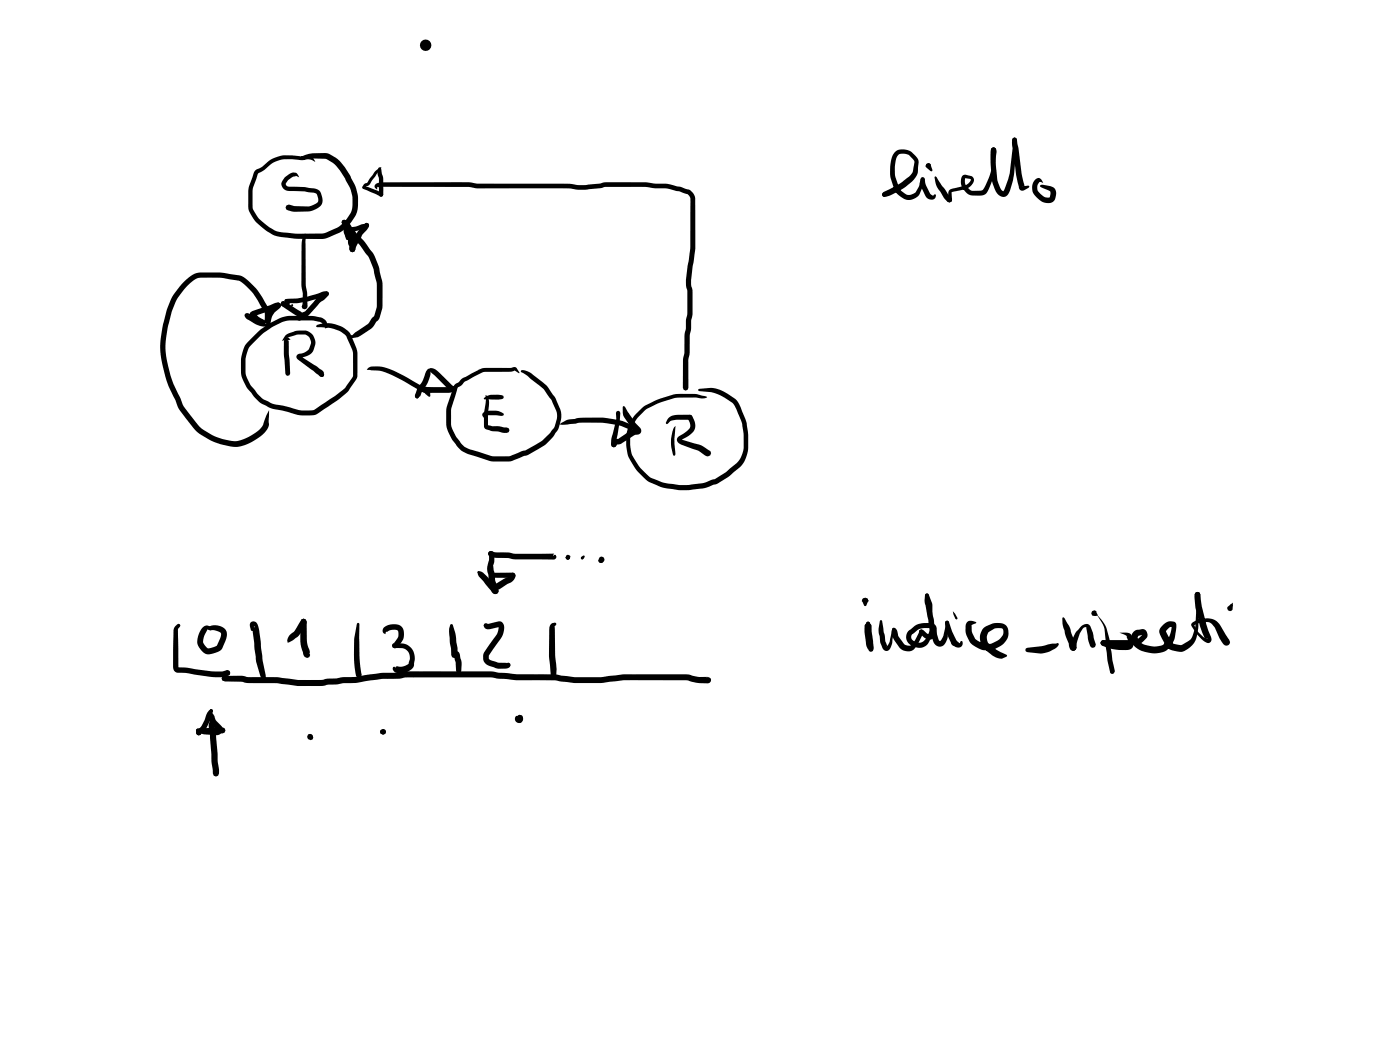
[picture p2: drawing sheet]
<svg xmlns="http://www.w3.org/2000/svg" width="285mm" height="214mm" viewBox="0 0 285 214" stroke-linecap="round" stroke-linejoin="round" font-family="sans-serif">
<g fill="#000">
<path d="M58 36.1l.7-.6a1.19 1.19 0 0 1 2 .2l.2 .4-.7-.3-.6 .2-1 .8v-.1l-.5 .7 .1 .2a.71 .71 0 0 0 .8 .4l3.1 .1 2.5 .5 .5 .4 .3 .5 .3 1.1-.1 .7a2.84 2.84 0 0 1-2.4 1.7l-3.5 .1-1.4-.4-.2-.4 .2-.5 .4-.1 1.3 .3h2.8l1-.3 1-.7v-.7l-.4-.8-.6-.3-1.8-.2-3-.1a1.43 1.43 0 0 1-1.4-.6 1.43 1.43 0 0 1 0-1.6zM52 34.7l1.3-.7 1-.8a6.7 6.7 0 0 1 5.2-1.6l2.1 .3a1.84 1.84 0 0 1 2.5 1l-1.2-.5-1.5 .2-2-.2a6 6 0 0 0-4.6 1.4l-1 .8-1.2 .7-1.1 2.8-.1 4 .3 .9a7.7 7.7 0 0 0 3.2 3.3l.1 .1a4.7 4.7 0 0 0 2.7 .9l2.6 .3 5.3-.1 2.5-.9a6.4 6.4 0 0 0 3.7-4.7 7.3 7.3 0 0 0-1.3-5.1l-.2-.4a7.9 7.9 0 0 0-3.8-4l-.3-.1a17 17 0 0 0-4.6 .1l-.5 .2-.3-.3 .6-.4a8.4 8.4 0 0 1 4.8-.7l.9 .2 1.6 1a11.1 11.1 0 0 1 2.7 3.6l.1 .2a8.7 8.7 0 0 1 1.4 6.1 7.7 7.7 0 0 1-4.4 5.3l-2.2 1a19.6 19.6 0 0 1-5 0l-3.9-.3a6.1 6.1 0 0 1-3.5-1.5 8.4 8.4 0 0 1-3.3-4.1v-4.4l1.1-3.1zM73.9 37.9l.2-.1 .9 .3 2.8 1.1 .2 .4-.1 .3-.5 .1-3.4-1.5-.2-.3zM76.4 37.5l.5-.2a262.1 262.1 0 0 1 18.9-.2l.3 .1a9.8 9.8 0 0 0 3.5 .2h16.3l2.9 .3 3.3-.3 1.2-.3h8.1l1.6 .3a18 18 0 0 1 6.8 1.1l.3 .1a2.18 2.18 0 0 1 1.4 2.1l.1 5.3a29 29 0 0 1-.4 7.3l-.5 3.7 .1 1.3a4.1 4.1 0 0 1 .2 2.3v3.4l-.3 1.3v1.8l-.3 1.3v3.4l-.3 1.5 .1 5.7-.2 .4-.4 .1-.4-.1-.2-.4 .1-5.7 .2-1.5 .1-3.8 .2-1.1 .1-1.7 .2-1.3v-2.6a5.1 5.1 0 0 0-.1-2.6l-.1-1.8 .5-3.7a29 29 0 0 0 .4-7.2l-.1-5.7-.5-.8-1.7-.6a15.2 15.2 0 0 0-4.9-.6l-2.1-.2h-8l-1.1 .2-3.4 .3h-1.2l-1.7-.2h-16.3a12.5 12.5 0 0 1-4.2-.3h-18.4l-.2-.1-.1 .6-.4-.5zM77.1 34.1h.4l.5 2.3v3.2l-.1 .3-.3 .2-.3-.2-.1-.3v-3.2l-.3-1zM76.4 34.9l.8-.7 .4-.1-2.3 3.5-.7 .3-.5 .6a.63 .63 0 0 1 .1-1.1l.6-.2zM182.2 31a2.82 2.82 0 0 1 3.5 .1l1 1 .3 .7-.1 2.3-.4 .9-.8 .9-2.3 1.8-2.3 1.2-1 .2-.4-.1-.1-.4 .4-.6 3.5-1.8 1.6-1.3 .6-.7 .5-2.4-1.1-1.2a1.77 1.77 0 0 0-2.4 .2 7.3 7.3 0 0 0-.2 4.7l.7 2 .8 .7a1.69 1.69 0 0 0 2.3 .1l.8-1.5 .4-1.6 .4-.1 .3 .1 .1 .3-1.1 3a2.61 2.61 0 0 1-4.2 .3l-.5-.5a7.6 7.6 0 0 1-1.1-2.9 7.9 7.9 0 0 1 .7-5.3zM179.7 39.3l.5-.1 .3 .2a.48 .48 0 0 1-.3 .6 .48 .48 0 0 1-.6-.4zM187.5 36.2l.4-.1 .3 .1 .3 1.5 .9 1.8 .5 .4 .4-.4a.67 .67 0 0 1 .1 .8 .67 .67 0 0 1-.6 .3l-.8-.1-.6-.6-.9-2.1-.1-.7zM188.6 33.4l.4-.2 .5 .3 .3 1.1v.2h-.4l-.8-.7-.1-.3zM188.6 33.4l.4-.2 .4 .1 .2 .3-.3 .8-.1 .1-.7-.5zM190.3 36h.4l2.4 3.7 .6 .7 .1 .3-.1 .3-.4 .2-.4-.2-.7-.7-.9-1.5a4.2 4.2 0 0 1-1-2.6z"/>
<path d="M201.8 30.3l.5-.3 .3 .2 .2 .3-.1 2.9 .3 3.1 .6 1.7 .7 .8 1-2.5 .3-1.2 .6-5.2-.1-1.6 .1-.4 .4-.1 .3 .1 .2 .4-.6 6.9a9.1 9.1 0 0 1-1.3 4.2 1.46 1.46 0 0 1-2.4-.6l-.7-1.7a19.6 19.6 0 0 1-.4-5.1zM206.2 28.1l.4-.1a1.12 1.12 0 0 1 .5 1.3l.9 6.2 .6 2.6-.4-.2 1.1-.1 .3 .2-1.1 .7a.76 .76 0 0 1-.8 0 .76 .76 0 0 1-.3-.8l-.5-2.3-.8-6.2zM210.8 36.6a.81 .81 0 0 1 .8-.3 .81 .81 0 0 1 .6 .6l.2 .4-.6-.3-.3 .2a1.5 1.5 0 0 0 .1 2 1.92 1.92 0 0 0 2.1 1l.1-1.2-1.6-.8a.3 .3 0 0 1-.4-.2 .3 .3 0 0 1 .2-.4l1.8 .3a1.44 1.44 0 0 1 1.2 1.9 1.7 1.7 0 0 1-2.6 1.4 3.3 3.3 0 0 1-2.2-3.5l.2-.6zM61.9 47.8l.2-.2 .2 .2-.1 1.4 .1 8.8 .2 1.6 .1 2.7-.2 .5-.4 .2-.4-.2-.2-.4 .2-.3 .3-.2-.3 .4 .1-2.5-.3-1.8v-8.1l.1-1.1zM69.7 44.9l.4-.2 .3 .2 .2 .3a3.6 3.6 0 0 0 .8 3.1l-.2 .5-.3 .1-.3-.1-.2-.3a3.6 3.6 0 0 0-.3-2.1l-.1-.7-.3-.1-.2-.3zM69.7 44.9l.4-.2 .4 .2 .6 .6 .5 .6 .5 1.4a2.5 2.5 0 0 1 0 2.1l-.4 .2a1.29 1.29 0 0 1-.6-1.5l-.7-1.8-.7-.8-.2-.4zM69.8 45.3l.5-.2a1.49 1.49 0 0 1 .9 1.7l.2 .6a1.06 1.06 0 0 1-.5 1.5 1.16 1.16 0 0 1-.7-1l-.5-2.1zM70.7 46.9l.5-.1 .4 .1 .4 .6 .1 1.8 .3 .9a.95 .95 0 0 1-.7 1.2 1.03 1.03 0 0 1-.6-1.3l-.2-.6-.1-1.6 .1 .2-.3-.6zM70.4 46.8l.9-.5 3.1-.7a.39 .39 0 0 0-.1 .6l-.1-.3 .1-.4 .4-.1 .3 .1a.71 .71 0 0 1-.1 .9 .71 .71 0 0 1-.8 .1l-3.2 .9 .5 1.1 .7 .4 .2 .4-.2 .3-.4 .2-.3-.2-.6-1.4a1.03 1.03 0 0 1-.5-1.2zM74.2 45.6l.4-.2 .4 .1 .1 .4-.1 .3-.3 .2 .4-.2-.2 .3-1.2 1.4-1.4 2.7-.1 .6-.5 .2-.4-.2-.2-.5 .1-.4 .5-1.1 1.2-2.1zM196 35.8l.6-.2 1 .2a.99 .99 0 0 1 .7 .8 .99 .99 0 0 1-.4 1l-.7 .6-.7 .4-2.7 .5v1.8l-.5 .3-.3-.2-.2-.3 .2-.4 .1-1.3 .2-.3 3-.8a1.64 1.64 0 0 0 1.4-1.4l-1.2-.2a1.74 1.74 0 0 0 .4 1.7l.6 .7 .4 .1h1.8l.6-.4 1.4-3.4 .4-3.7-.3-.8 .1-.3 .4-.2a1.02 1.02 0 0 1 .5 1.3l-.2 2.1a11.2 11.2 0 0 1-1.9 6.1l-.1 .1a4.4 4.4 0 0 1-3 .2 2.81 2.81 0 0 1-1.6-4zM51.1 63.5l4.9-1.8a.68 .68 0 0 1 .9 0 .68 .68 0 0 1 .1 .9l-5.2 1.8 .1-.2-.5 .4-.4-.2-.1-.4z"/>
<path d="M51 63.6l.4-.1 .5 .3-.1-.1a4.8 4.8 0 0 0 2 1.5l.2 .4-.1 .4-.4 .2-.3-.1-1.2-.7-1-1-.1-.4zM53.1 65.3l.4-.2 .4 .2 .1 .3-.1 .4-.4 .2-.4-.2-.1-.3zM55.1 62.8l1.1-.9-.1 .2 .2-.3 .3-.2 .4 .2 .2 .4-.2 .5-1.1 .9-.3 .5-.7 1.8-.4 .1-.4-.2-.2-.5 .4-1.4zM58.1 68.3l.6-.4 1.5-.5 1.9-.1a2.44 2.44 0 0 1 2 3.2l-.2 .5a2.78 2.78 0 0 1-2.8 1.8v-.3l4.4 2.9 .5 .4v.2l-.3-.1 .3 .4-.1 .3-.3 .2-.5-.2-4.4-3.4a.76 .76 0 0 1-.2-1 .76 .76 0 0 1 1-.2 1.93 1.93 0 0 0 1.5-1.3l.3-.9a1.71 1.71 0 0 0-1.2-1.7l-1.8 .1-1.6 .5-1.3 .8zM57.3 61.5l.4-.2 .3 .1 3.2 2 .6 .4 .1 .4-.1 .4-.4 .1-.5-.1-3.5-2.3-.3-.4zM58 61l4.3-.5 3.6-1.2h.6l.3 .2 .2 .3-.2 .4-1.4 .4a17.1 17.1 0 0 1-7 1.1l-.4-.2-.1-.2zM58 61l.5-.1 .5 .7-.1 .1-.8-.1-.2-.3zM57.3 61.5l.4-.2 .2 .2 1 .2 .2 .2-.2 .1-1 .2-.2 .2-.4-.1-.2-.4zM58 68.9l.6-.2 .6 .5-.6 .1 .2 .3 .3 6.4-.2 .4-.3 .1-.4-.1-.1-.3-.3-3.8v-2.7zM65.2 76.1l.1 .1a.31 .31 0 0 1 .1-.3 .31 .31 0 0 1 .4 0l.1 .6-.3 .2-.3-.1zM51.9 68.2a14.8 14.8 0 0 1 6.1-3.8l3-.1a10.8 10.8 0 0 1 4.7 .5 1.28 1.28 0 0 1 .9 1.3v.5l-.4 .3v-.4l-.1 .1-.1-.1-.2-.6-.8-.4a10.4 10.4 0 0 0-4-.3l-2.1 .1-1.3 .2a17.7 17.7 0 0 0-6.8 5.2l-.5 1.2-.3 1.3v2.6l.3 1.1a11.9 11.9 0 0 0 2.7 3.8l.6 .6 1.9 .9 2.1 .4 3.2 .9h2.8l.9-.4a40.5 40.5 0 0 0 5.8-4.1l1.6-2.5v-4.7l-1.5-3.5a6.6 6.6 0 0 0-5.2-1.7h-.8l-.1-.2 .2-.2a6 6 0 0 1 6.9 1.8l1.4 3.7v4.8l-.3 .9-1.5 2.2a45.9 45.9 0 0 1-6.6 4.8l-1 .2h-2.3l-3.7-1-2-.4a7.7 7.7 0 0 1-4.1-3 8 8 0 0 1-2.2-4.8v-2.5l.6-2.2a7.2 7.2 0 0 1 2.2-2.5zM60.5 64.4l.7-.6 .9-.4 2.3-2.6 1.7-1.3 .4-.2 .3 .2 .2 .3a6.3 6.3 0 0 1-2 2l-2.1 2.3-1.1 .6-.5 .5-.4 .1-.4-.1-.1-.4z"/>
<path d="M71.5 68.2l.2 .1 .1 .3-.1 .3-.2 .1-.4-.4zM69.8 45.3l.5-.2 .4 .2 2 2.3a17.9 17.9 0 0 1 3.1 3.7l.2 .3a22.2 22.2 0 0 1 1.9 6.4v1a13.5 13.5 0 0 1-.1 4.1l-.6 1.8-.9 1.2a4.4 4.4 0 0 1-2.1 1.7l-1.3 .8-1.2 .2-.2-.2a14.9 14.9 0 0 1 3.5-2.7l1.2-1.6 .5-1.7v-1.6a11.1 11.1 0 0 0-.1-3.8l-.2-.5a13.5 13.5 0 0 0-1.5-4.6l-.6-.7a13.7 13.7 0 0 0-2.6-3.2l-1.9-2-.1-.4zM74.9 75l.2-.2a7.6 7.6 0 0 1 6 1.2l6.1 3.3 .4 .4v1l-.2 .1-.9-.8-5.8-3.2a10.5 10.5 0 0 0-6-1.5zM87.2 75.1a1.68 1.68 0 0 1 2.1 .7l2.8 2.8 .4 .1 .2 .4-.2 .4-.4 .2-.6-.3-2.9-2.9-1.5-1.2zM87.1 75.1h.1a1.1 1.1 0 0 1 .3 1.6 9.4 9.4 0 0 1-1.6 3.1l-.4 .9-.1 .1-.2-.3v.5l-.3 .1-.3-.1-.1-.6 .7-1.7a8.5 8.5 0 0 0 1.7-3.2zM85.2 78.6l.4-.1a8.1 8.1 0 0 0 3.6 .3h2.1l.5-.1-.2 .3 .2-.3 .3-.1 .4 .1 .2 .4a1.44 1.44 0 0 1-1.9 .9h-3.8l-1.4-.3a.57 .57 0 0 0 .5-.3 .57 .57 0 0 0 0-.6v.9h-.9l-.2-.2a.65 .65 0 0 1 .2-.9zM92.6 78.3l.7-.4a3.1 3.1 0 0 1 1.6-1.2l3.5-1.8h5.5l.9-.2a.81 .81 0 0 1 .7 .7l.3 .5-.1 .1-1-.5a4.9 4.9 0 0 1-2.6 .2l-3.8 .1-3.6 1.9-.8 .8-.6 .3-1.4 4.3-.1 1.4a5.1 5.1 0 0 0 .3 2.9l.8 1.6 1.7 2 1 .5 4.7 1.4h3.6l2.3-1 .9-.2 3.3-2 1.5-1.5 .9-1.2 .6-1.7-.1-1.4-1-2.4-1.6-2.3-3.3-2.7-1.3-.7a.48 .48 0 0 1 .3-.5 .48 .48 0 0 1 .5 .1l1 .4 .7 .6a9.6 9.6 0 0 1 4 4l.6 .9 1.1 2.8-.1 1.4-.7 2.1-.9 1.4-1.7 1.7-3.3 1.9-3.3 1.2a10 10 0 0 1-3.6 .2l-1.1-.2-3.7-1.2a4.5 4.5 0 0 1-3.1-2.1l-.8-1-.8-1.7a6 6 0 0 1-.4-3.3l.2-1.7 1.3-3.9zM37.3 57.5a4.7 4.7 0 0 1 4.1-2 27.5 27.5 0 0 1 7.5 .6 12.3 12.3 0 0 1 5 5.3l1.1 2.1 .1 2.7a.78 .78 0 0 1-1.2 .3 7.1 7.1 0 0 1-3.6-1.5 .61 .61 0 0 1-.5-.8 .61 .61 0 0 1 .8-.4l2 1 1.3 .5 .1 .4-.1 .3-.3 .2h-.4l-.8-.3-2.2-1.3h.2l.2-.4 .3 .6 2.1 1.1a1.27 1.27 0 0 0 1.2-.1l-.3 .3v-2.4l-1-1.7a11 11 0 0 0-4.4-4.9 24.9 24.9 0 0 0-7.8-.6l-.6 .2a12.4 12.4 0 0 0-5.4 7.7 18.2 18.2 0 0 0 .3 12.8l2.3 5.4 3 3.9 .9 .9a12.7 12.7 0 0 0 4.1 2h.2a6.6 6.6 0 0 0 6.5-1.3 3.5 3.5 0 0 0 1.9-2.5l.9-2.1v2.9l-.2 .7a9.4 9.4 0 0 1-6.8 3.9 13.2 13.2 0 0 1-8.4-3.8l-2.9-3.8-.9-2.1a24.6 24.6 0 0 1-2.8-8.5 23.9 23.9 0 0 1 1.4-10.4 11.8 11.8 0 0 1 3.1-4.9zM84.6 80.5l.6-.3 .2 .1a.58 .58 0 0 1-.1 .6 .58 .58 0 0 1-.7 .1l-.1-.2zM98.4 84l.2-.1a5 5 0 0 1 3.9 .3v.4l-.4 .1-3.4-.2 .1 .5-.1 .1a.68 .68 0 0 1-.3-1.1zM98.6 81a4.1 4.1 0 0 1 3.8-.4l.2 .3-.2 .2-.9 .3-2.8-.1-.2-.1zM98.9 80.5a2.17 2.17 0 0 1 .6 2.3l-.2 1.4 .1 2.5-.2-.1 3.4 .4a.9 .9 0 0 1 1.1 .6l-.1 .4a3.1 3.1 0 0 1-2.3-.2h-1.1l-1.2-.4a.76 .76 0 0 1-.5-.9v-2.4l.4-2.2z"/>
<path d="M113.9 86.4a4.5 4.5 0 0 1 3.1-1.1 25.7 25.7 0 0 1 9.8 .4l2.2 .9 .2 .4-.2 .4-.4 .2-2.1-.8a27.1 27.1 0 0 0-9-.6l-2 .2zM125.5 83.8l.4-.2 .3 .2 .1 .3-.1 1.2-.7 4.2v1l-.1 .4-.4 .2-.4-.2-.2-.4 .2-1.5a9 9 0 0 0 .8-4.9zM126.9 82.7h.1l.3 .1 2 3.2 .8 .9a.92 .92 0 0 1 .4 1.2 .92 .92 0 0 1-1.2 .4l-2.8 1.8-.9 .2-.3 .5-.3 .1-.4-.2-.2-.4 .3-.6a1.36 1.36 0 0 1 1.2-.6l2.7-1.8 1.1-.3-.4 .4 .1 .3-1.1-1.2-1.1-1.6-.4-1.1zM136.1 85.1l.6-.4 1.2-.2 2.6-.1 .3 .2 .2 .4-.2 .3-.3 .2h-2.7l-1.1 .1-.9 .8-.2-.3zM137.3 87l.3-.3-.3 2.7 .2 2.9-.1 .4-.1 .1-.3-.2-.3-1.6a7.4 7.4 0 0 1 .6-4zM140.1 84.6l.4-.2a2.21 2.21 0 0 1 1.1 2.2l-.1 .7-.4 .7-.9 .7-1.5 .9v-.2l4.1 1.3 1.8 1.1 .2 .5-.2 .4-.5 .2h-.3l-1.6-1.1-3.5-1.3a.93 .93 0 0 1-.9-.7 .93 .93 0 0 1 .5-1l1.9-1.3a1.3 1.3 0 0 0 .1-1.8l-.3-.7zM129.6 84.2l1.9-1.7a21.5 21.5 0 0 1 5.6-2.2l.9-.1a13.8 13.8 0 0 1 4.8 .3l1.2 .4a1.95 1.95 0 0 1-1.5 .2l-2.1-.2a8.4 8.4 0 0 0-4.1 .5l-2.4 .8-2 .9a7.8 7.8 0 0 0-2.8 10.3 11.6 11.6 0 0 0 3.3 3.8l.1 .1a15.8 15.8 0 0 0 8 1.4l3.1-.5 2-.7 2.1-1.3 2.8-2.5 .6-1.1 .3-1.2a15.1 15.1 0 0 0-.2-4.6l-.1-.3a13.3 13.3 0 0 0-1.6-4l-.4-.5a10.6 10.6 0 0 0-4.2-2.1l-2.5-.3-.3-.2 .3-.2 2.9-.2a10.1 10.1 0 0 1 4.7 2.5 16.5 16.5 0 0 1 2 4.7l.1 .2a17.5 17.5 0 0 1 .2 4.8l-.5 2.2-.9 1.5-2.6 2.2-2.2 1.4-.9 .2a6.5 6.5 0 0 1-2.8 .8l-1.5 .2a14.1 14.1 0 0 1-9.4-2.1 12.6 12.6 0 0 1-3.6-4.9 8.7 8.7 0 0 1 1.7-8.5zM97.3 116.4l.2-.1a4.2 4.2 0 0 1 2.2 1.8l1.5 1.7-.4-.1-.3 .1 .4-.1 .4 .2 .2 .4a.82 .82 0 0 1-.8 .6 .82 .82 0 0 1-.8-.7l-1.5-1.8a2.23 2.23 0 0 1-1.1-2zM97.3 116.4h.4l.7 1-1.1-.7zM99.8 113.6l.3 .6 .3 1.2 .4 2.9a.89 .89 0 0 1 .2 .9 .89 .89 0 0 1-.7 .6l-.8-.9v-.3h.3l.7 .5a.39 .39 0 0 0-.7 .1l-.3-.7-.1-1.6a3.4 3.4 0 0 1 .4-3.3zM99.5 112.4l.4-.2 .4 .1 .2 .2 .2 .4a3.2 3.2 0 0 1-.5 2.5 1.36 1.36 0 0 1-.6-1.4v-1.1l.2 .3 .3 .1-.6-.2-.1-.4zM99.5 112.4l.4-.2 1.2 .3a8.1 8.1 0 0 1 3.4 .2h8.3l-.1 .5 .1-.2a.46 .46 0 0 1 .5 .5 .46 .46 0 0 1-.5 .4h-8.2a8.1 8.1 0 0 0-3.3-.3h-.5a1.36 1.36 0 0 1-1.4-.8z"/>
<path d="M100.2 119l1-.3 2.3-1.2 .3-.5 .1 .3 .1-.5 .4-.2a.96 .96 0 0 1 .5 .9 .96 .96 0 0 1-.5 .8l-2.7 1.7-.6 .1a.87 .87 0 0 1-1.1-.6zM115.3 113.2l.3-.1-.1 .1a.34 .34 0 0 1 .6 0 .34 .34 0 0 1-.1 .5l-.3 .2-.4-.1-.1-.3zM115.3 113.1l.3-.2 .3 .2 .2 .4-.1-.2-.1 .5-.3 .2-.4-.3-.1-.2zM122.2 113.4l.3-.1 .4 .2 .2 .4-.1 .3-.4 .4-.6-.1-.2-.4 .2-.3 .3-.2-.4 .2zM122.1 113.6l.2-.1 .3 .1 .2 .5-.1-.4 .2 .4-.2 .4-.3 .1-.4-.1-.2-.4zM35.7 127.5l.7-.5 .2 .1 .1 .3-.5 .8 .2 7.8-.2-.1h1.8l1.8 .4a23.8 23.8 0 0 0 5.4 .4l1.1-.3 .4 .2 .2 .4-.1 .4-.3 .2a6.3 6.3 0 0 1-3.5 .2l-5.1-.8h-1.7a1.05 1.05 0 0 1-1-1.2l.1-7.5zM41.2 127.8a.99 .99 0 0 1 1-.4 .99 .99 0 0 1 .8 .6l-.8 .2a3.7 3.7 0 0 0-.8 2.8l.9 1 1.2-.2 .6-.3 .8-1.8a.7 .7 0 0 0-.5-1.1l-.8-.3-.8 .1-.3-.2a.77 .77 0 0 1 1-.9 2.16 2.16 0 0 1 2.7 1.9l-.1 .8-.8 2a3.7 3.7 0 0 1-3.6 1 3 3 0 0 1-1-4.5zM45.3 137.9l.5-.3h3.3l2.1 .3a44.6 44.6 0 0 1 9.8 .5h4.4l1.1-.2 2-.1 1.4-.2a17.5 17.5 0 0 0 5.5-.6l2.4-.3 3.9-.1a10.7 10.7 0 0 1 3.6-.2h14.5l5.4 .6h3.9a16.8 16.8 0 0 1 4.6 .1l.2 .1a44.3 44.3 0 0 0 13.5-.2h12.3l1.1 .2a7.9 7.9 0 0 0 3.3 .3l-.3 .2 .4-.1 .4 .1 .2 .5-.2 .4-.5 .2a9.4 9.4 0 0 1-3.9-.5l-12.8-.1a44.4 44.4 0 0 1-14 .1l-8.3-.1-5.3-.6-17.6 .1a9.2 9.2 0 0 1-3.8 .2l-2.8 .3a29.3 29.3 0 0 1-6 .6l-3.4 .5a38.2 38.2 0 0 1-9.7-.5h-5.8l-1.6-.3h-3.3l-.5-.3-.2-.3zM45.3 137.9a.8 .8 0 0 1 1 .3 .8 .8 0 0 1-1 .3l-.2-.3zM45.4 136.8l.9-.4 .4 .2 .2 .4-.2 .4-.4 .2-.9-.4zM51 126.8a.99 .99 0 0 1 1.1-.1 .99 .99 0 0 1 .5 1l.9 6.8 .7 3.5-.1 .3-.3 .2-.4-.2-.4-.7a18.8 18.8 0 0 1-1.1-5.1l-.5-4-.2-.9a.35 .35 0 0 0 .3 .2 .35 .35 0 0 0 .3-.3l-.2 .2-.2 .7h-.3l-.2-1.1zM61.4 126.1l.4-.1 .5 .1 .1 .6-.3 .7a5.7 5.7 0 0 1-2.9 3.2l-.6 .3a1.92 1.92 0 0 1 1.2-2.2z"/>
<path d="M61.4 126.1l.4-.1 .5 .1 .1 .5 .1 3.9 .6 2-.1 .4 .2 .5-.2 .4-.5 .2-.5-.4-.6-1.7a13.7 13.7 0 0 1-.2-4.5v-.8zM72.7 126.9h.4l.1 .2-.1 3.2a30.8 30.8 0 0 0 .5 7l-.1 .6-.4 .1-.4-.1-.2-.3a27.6 27.6 0 0 1-.4-7.7zM78.1 127.8a2.74 2.74 0 0 1 3.8 0 3 3 0 0 1-1.6 4.2l-.3-.2-.2-.3 .2-.4 .3-.2h-.1a2.23 2.23 0 0 0 .9-2.3l-.1-.2a2.34 2.34 0 0 0-2.3 .2l-.1 .1-.1 .4-.5-.2-.1-.5zM79.9 131.1l.3-.1 .1 .5v-.6l1.7 .1a3.1 3.1 0 0 1 2.3 4.2v.2a2.88 2.88 0 0 1-4.1 1.3l-.2-.7 .2-.3 .3 .3v-.2a.5 .5 0 0 1 .8-.1 2.92 2.92 0 0 0 1.9-.5l.2-.9a1.92 1.92 0 0 0-1.4-2.3h-1.7v-.5l.2 .5h-.2l-.3-.2-.2-.3zM91.7 127.1h.2a1.27 1.27 0 0 1 .6 1l.2 .9 .3 2.1a3.1 3.1 0 0 1 0 2.7l-.5 .2-.4-.2-.2-.4-.1-1.3-.2-1.7a6.4 6.4 0 0 1 .1-3.3zM93 132.6l.3 .1 .2 .3 .5 1.8-.1 1.8-.1 .3-.4 .2-.4-.2-.1-.3-.1-1.7-.2-.7v-1l.3 .1-.2-.4zM98.6 127l.3-.1 .6 .2-.2-.1 2.1-.5a1.13 1.13 0 0 1 1.2 1.5 4.5 4.5 0 0 1-1.2 2.8l-1.9 2.7v.6l.5 .4 1.4 .4 1.8 .1 .3-.1 .3 .2a.8 .8 0 0 1-.8 1h-1.7l-1.5-.5a1.89 1.89 0 0 1-1.2-2.8l1.9-2.7a3.4 3.4 0 0 0 1-2.4v-.2l.2 .1-1.7 .5a1.07 1.07 0 0 1-1.6-.7zM99.9 116.9l.7-.3h3.8l.3 .1 .3 .4-.2 .4-.4 .2-.4-.1 .4 .1h-3.8v-.1l.1 1.1 .6 1a.74 .74 0 0 1-.4 1.2l-.4-.1-.2-.7v.3l-.7-1.4v-1.5zM112.2 127.1a.69 .69 0 0 1 1.1 0l-.4 .5 .1 1.5a38.3 38.3 0 0 0 .3 7.1l-.1 1.5-.1 .4-.4 .2-.4-.2a39.6 39.6 0 0 1-.3-10.7zM143.7 138h.7l.4 .4-.2 .5-.4 .2-.4-.2-.2-.4 .3 .3a.55 .55 0 0 1-.2-.8zM175.7 121.9l.5-.2 .4 .2 .2 .5-.6 .9-.7-.9zM176.4 126.7l.3-.1 .3 .1 .2 .3-.5 .4-.4-.4z"/>
<path d="M175.7 121.9l.5-.2 .4 .2 .2 .5-.4 .9-.2 .1-.3-.1-.4-.9zM176.4 126.7l.3-.1 .3 .1 .5 .7 .4 4.6-.2 .6-.4 .1-.3-.1-.3-.5-.4-1-.3-2.4v-1.3zM179.2 126.3h.3l.1 .2 .6 4 .5 1.1h-.2l.6-.9 .5-2.4a.41 .41 0 0 1 .1-.4 .41 .41 0 0 1 .5 0l.1 .2-.3 .5-.3 2.1a1.76 1.76 0 0 1-1.3 1.8l-.6-.4-.6-1.5-.3-2.4zM181.7 127.9a.86 .86 0 0 1 1.1 1.1l.1 .5 1.1 1.6a1.24 1.24 0 0 0 1.6 .1l.8-1 .9-1.9h.6l.1 .5a9.1 9.1 0 0 1-2.3 3.7 2.34 2.34 0 0 1-2.7-.8l-1.2-1.9-.2-1.3h.3l-.3-.4zM188.4 120.9l.3-.1 .4 .2 .7 1.8 .1 3.5a5.7 5.7 0 0 1-1.4 5.2 2.49 2.49 0 0 1-2.7 .1 2.49 2.49 0 0 1-1.2-2.4l.3-.7 1-.8a4.6 4.6 0 0 1 4.1-.7l.4 .3a2.38 2.38 0 0 1 .2 2 1.54 1.54 0 0 1-2.5 .4l-.7-.6h.2l-.3-.2-.2-.3 .2-.3a.82 .82 0 0 1 1.1 .4l.4 .3a.49 .49 0 0 0 .8 0l.1-1-1.9-.1-1 .4-1.1 .9-.2 .5a1.67 1.67 0 0 0 1.4 1.1 1.67 1.67 0 0 0 1.6-.8l.2-.3a5.1 5.1 0 0 0 .7-3.4l-.1-3.2-.9-1.7zM188.4 120.9l.3-.1 .3 .1 .1 .3 .2 1.3 .9 4a10.2 10.2 0 0 0 .9 3.8l.3 .2 .1-.1 .6-1a4.1 4.1 0 0 0 .3-2.6l.1-.3 .3-.1 .3 .1 .1 .3-.3 2.5a2.85 2.85 0 0 1-.9 2.2 1.33 1.33 0 0 1-1.9-.7l-.1-.3a12.2 12.2 0 0 1-1-4.3l-.7-3.6zM192.5 126.5l.3-.1 .4 .3 .6 1.8 1 2.1-.1 .7-.4 .2-.6-.4a8.2 8.2 0 0 1-1.3-4.2zM194 124.4l.9 1.4v.3l-.4-.1zM193.9 130.4l.4-.1 .9 .5a.16 .16 0 0 0 .2 .1 .16 .16 0 0 0 .1-.2l.1-.1a.43 .43 0 0 1 .4 .2 .43 .43 0 0 1 0 .4l-.5 .6h-.9a1.21 1.21 0 0 1-.9-.9zM196.9 126.7a1.15 1.15 0 0 1 1.3-.2l.6 .3-1 .6 .1 1.3 .6 1.3a3.8 3.8 0 0 0 2.4 1.1l1-.1 1.1-.5a1.94 1.94 0 0 0 1.2-2.4l-.4-.2-1.3 .1-1.3 .8-.3 .7v.5l.3 .9 1.6 1.4 2.2 1v.4h-.2a2.26 2.26 0 0 1-2.9-.4l-1.6-1.3a3 3 0 0 1 .5-4.5l1.1-.5a2.65 2.65 0 0 1 3.1 .6 2.94 2.94 0 0 1-1.4 4 4.4 4.4 0 0 1-5.2 0 4.4 4.4 0 0 1-1.6-4.8zM208.9 132l3.2-.4 1.9-.5 .9-.1a.38 .38 0 0 1 .7 0 .38 .38 0 0 1-.3 .6l-.9 .6a5.6 5.6 0 0 1-2.5 .9l-2.7-.3-.3-.1-.1-.4zM216.4 125.7h.1l.2 .1 1 1.6 1.1 3.2 .2 .9-.3-.2 .3 .2 .2 .4-.2 .4-.7 .2a1.55 1.55 0 0 1-.7-1.4l-.7-1.9-.5-1.7z"/>
<path d="M220.1 127.5a1.18 1.18 0 0 1 1.9 .1l.5 1.2 .6 2.4-.2 .5-.4 .2-.3-.1-.3-.3-.4-1.3-.3-2.5-.7 .2-.7 1.4a6.9 6.9 0 0 0-.7 2.8l-.3 .3-.3 .1-.4-.2-.2-.4 .1-.4-.1 .2a8.2 8.2 0 0 1 1.4-3.2zM223.2 125l1 1.1a11.1 11.1 0 0 1 1.9 5.9l.8 4.4a.57 .57 0 0 1-.2 .6 .57 .57 0 0 1-.6 .1l-.1-.5a53 53 0 0 1-1.1-8.7l-.6-1.2zM222.4 124.4l.4-.1 .4 .1 .3 .9h-1.1l-.2-.4zM224.2 130.6l.4-.3h5.1l2-.3 1-.8-.1 .1-.1-.2 .2 .1-1 .2-.1 .5a1.81 1.81 0 0 0 1.7 1.4l.9 .2a2.88 2.88 0 0 0 2.9-.5 5 5 0 0 0 1.4-3.7l.4 .3-.8 .1-.8 .9 .1-.1 1.4 2.5 1.7 .4 1.9-1.2 .5-.9a7.8 7.8 0 0 0 .6-3.4l.3-3-.2-1.3-.3-.5 .1-.4 .4-.2 .4 .2 .2 .5-.4 4.7a9.5 9.5 0 0 1-.8 4.9 3.4 3.4 0 0 1-4 1.7 2.16 2.16 0 0 1-1.8-1.1l-1.3-2.4a1.62 1.62 0 0 1 .9-1.9l.7-.5 .6-.1a.99 .99 0 0 1 1 .3 .99 .99 0 0 1 .2 1l-.1 .7a4.5 4.5 0 0 1-3 4.4 5.6 5.6 0 0 1-5.9-2 1.81 1.81 0 0 1 1.6-2.7 1.15 1.15 0 0 1 1.4 .6 1.15 1.15 0 0 1-.4 1.4l-1 .8-2.3 .4-5.2 .1-.4-.2-.1-.4zM226.1 136l.2-.1 .2 .2 .4 .5-.1 .5-.3 .1-.5-.4zM224.2 130.5l.4-.2 .5 .3-.2-.2a9 9 0 0 0 4.7 .7l.1-.7-.3-.9-1.5-.7h.9a1.87 1.87 0 0 1 2 2.5 1.31 1.31 0 0 1-1.6 1.1l-1.9-.1-1.9-.4-1.2-.6-.1-.4zM243.5 120.6l.3-.1 .4 .2 .2 .5a28.6 28.6 0 0 0 2.1 8.4 .82 .82 0 0 1-.1 1.2 .82 .82 0 0 1-1.1-.2 9.5 9.5 0 0 1-2.7-3.1v-.1a.61 .61 0 0 1 .4-.8l1.4-.5a4 4 0 0 1 2.5-.1 2.78 2.78 0 0 1 1.6 1.3l1.9 3.4a.8 .8 0 0 1-.7 .8 .8 .8 0 0 1-.8-.6l-.6-1-.9-2.1-1-1-.7-.2-1.5 .2-1.1 .5v-.1l.1 .2a5.8 5.8 0 0 0 2.4 2.7h.3l-.5 .1a21.3 21.3 0 0 1-2.2-8.7v-.5zM40 148.4l5.3-.3 .4 .2 .2 .4-.2 .5-.4 .1-5-.2-.3-.1-.1-.3zM42.8 145.3l.3-.1a.52 .52 0 0 1 .1 .8l-2.2 3.4-.5 .3-.4-.1-.1-.4 .1-.4 .8-.6 1.7-2zM42.8 144.5h.4l.1 .2-.1 .3-.7 .3-.1-.1zM42.8 144.5l.2-.1 .2 .1v.5l-.2 .1-.2-.1zM43.1 146.1l.6 1.3 .3 1.8 .3 5.7a5.4 5.4 0 0 1 .1 3l-.4 .2-.5-.2-.2-.4-.5-7.8a3.9 3.9 0 0 1 .3-3.6z"/>
<path d="M42.6 144.6l.4-.2 .2 .1 .1 .4a12.3 12.3 0 0 1-1.7 3.9l-.7 .6v-.5l-.1 .7-.3 .1a.64 .64 0 0 1-.6-.5 .64 .64 0 0 1 .4-.7l.7-.7 1.1-2.5zM42.8 145.3l.3-.1a1.91 1.91 0 0 1 .8 1.4l1 1.1a1.19 1.19 0 0 1 .2 1.4 1.19 1.19 0 0 1-1.3 .6l-2.4-.2-1.4-.5-.1-.3a.48 .48 0 0 1 .4-.3 .48 .48 0 0 1 .4 .2l1 .5 2.4-.2 .1-.1v-.3l.1 .2-.2-.2a3.4 3.4 0 0 1-1.6-2.7zM104.9 146.2l.7-.6a.79 .79 0 0 1 .9 .8 .79 .79 0 0 1-.9 .7l-.7-.6zM105.1 145.8l.9-.2 .3 .1 .2 .4-.2 .9a.85 .85 0 0 1-1.2 0 .85 .85 0 0 1 0-1.2z"/>
<circle cx="180.1" cy="39.6" r=".46"/>
<circle cx="202.3" cy="30.5" r=".52"/>
<circle cx="193.3" cy="40.7" r=".52"/>
<circle cx="56.6" cy="62.2" r=".56"/>
<circle cx="65.5" cy="76.3" r=".46"/>
<circle cx="99.9" cy="112.8" r=".55"/>
<circle cx="115.6" cy="113.5" r=".45"/>
<circle cx="187.6" cy="128.6" r=".45"/>
<circle cx="218.5" cy="131.9" r=".64"/>
<circle cx="224.6" cy="130.9" r=".56"/>
<circle cx="243.8" cy="121.1" r=".56"/>
<circle cx="40.5" cy="149.2" r=".52"/>
</g>
<g fill="#000">
<path d="M59.2 62.1l.3-.2 .2 .2-.2 .3z" fill-rule="evenodd"/>
<path d="M118.3 113.4l.5-.3 .3 .2-.6 .6-.2-.3z" fill-rule="evenodd"/>
<path d="M249.9 123.6l.8-.6 .2 .1 .1 1-.6 .3-.4-.1-.1-.4z" fill-rule="evenodd"/>
<path d="M250.5 123.1l.5-.4v.7l-.3 .2-.2-.1z" fill-rule="evenodd"/>
<path d="M62.7 149.6l.4-.2 .4 .2 .1 .2-.7 .7h-.2l-.2-.5z" fill-rule="evenodd"/>
<path d="M62.7 149.6l.4-.2 .4 .2 .2 .4-.2 .5-.7-.2z" fill-rule="evenodd"/>
<path d="M77.9 148.5l.5 .1 .2 .4-.2 .4-.4 .2-.1-.1z" fill-rule="evenodd"/>
<circle cx="86.7" cy="9.2" r="1.17"/>
<circle cx="118.5" cy="113.6" r=".28"/>
<circle cx="63.3" cy="150.2" r=".53"/>
<circle cx="77.9" cy="149" r=".52"/>
<circle cx="77.9" cy="149" r=".57"/>
</g>
</svg>
